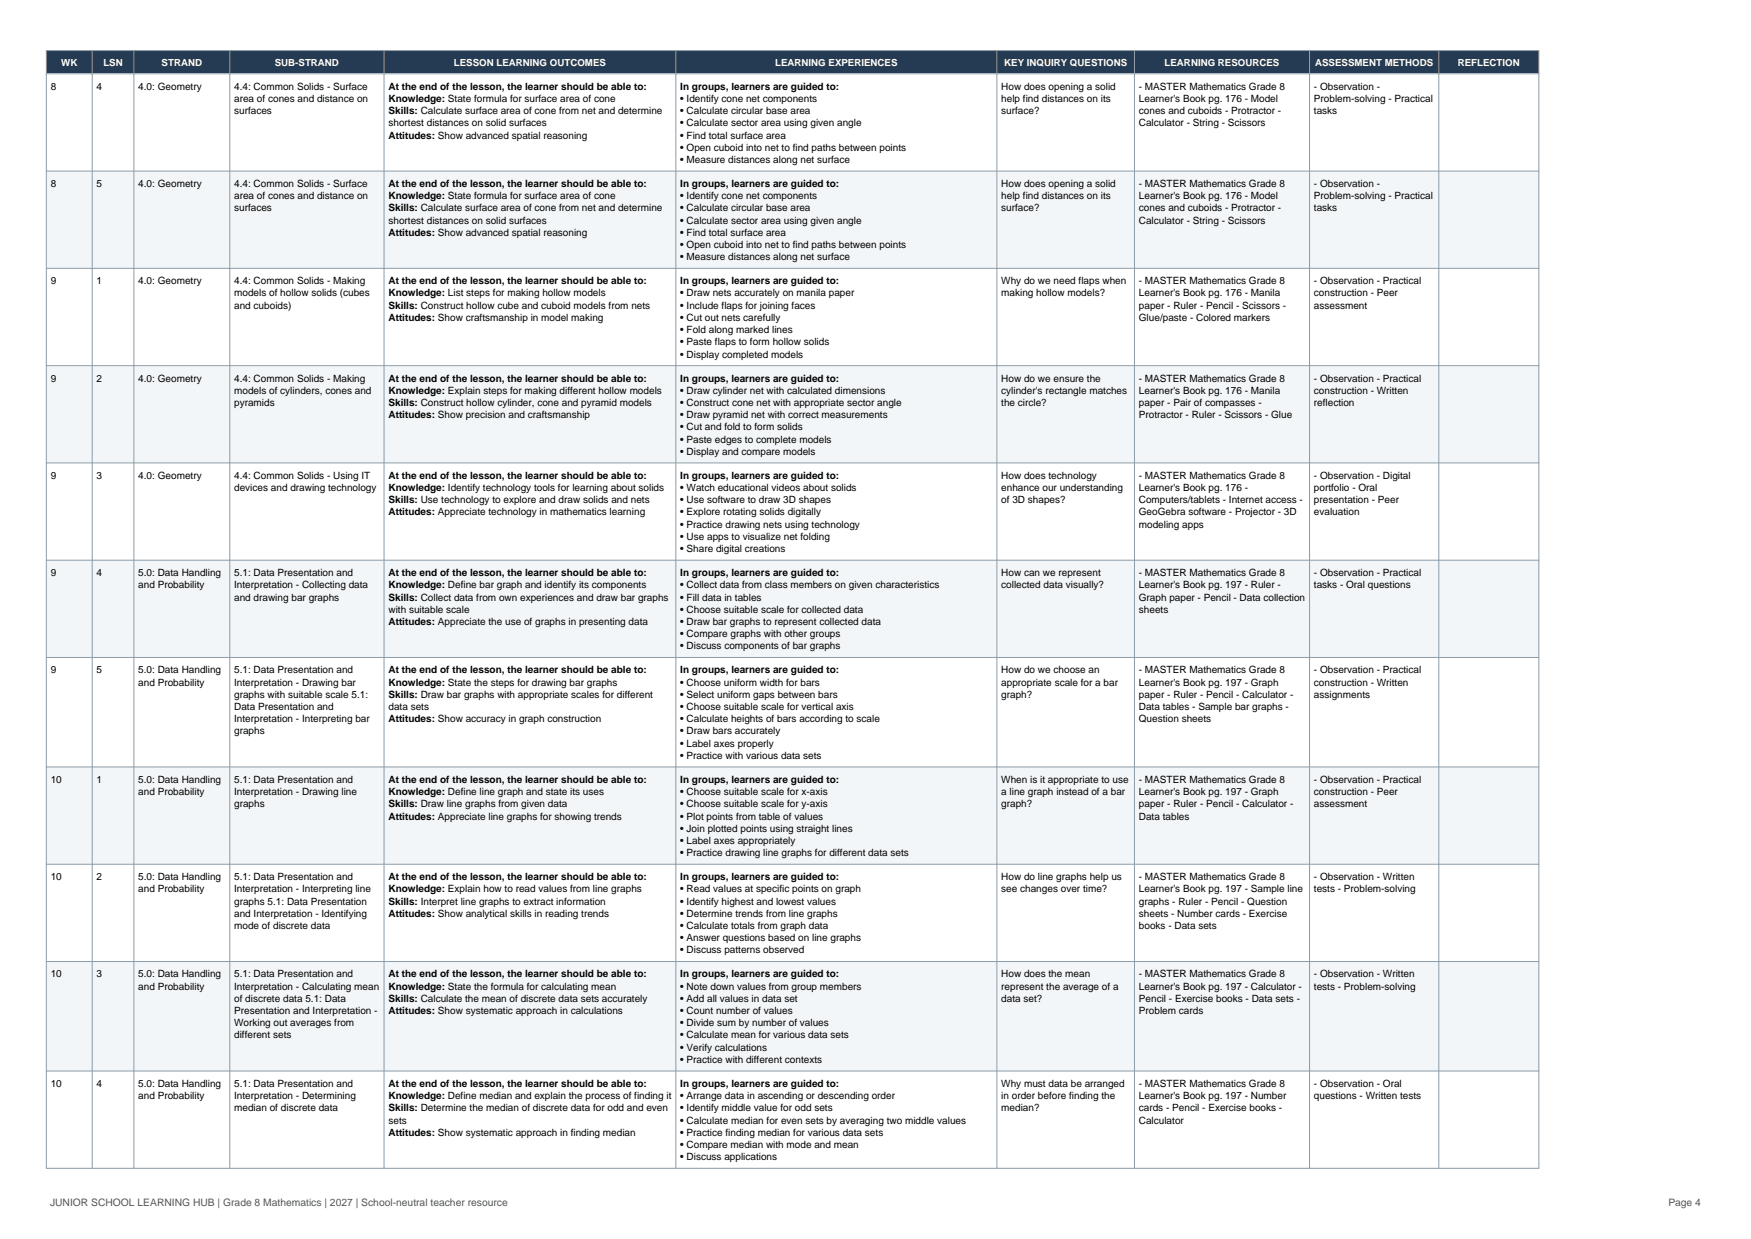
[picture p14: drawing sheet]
<svg xmlns="http://www.w3.org/2000/svg" width="420mm" height="297mm" viewBox="0 0 420 297" stroke-linecap="round" stroke-linejoin="round" font-family="sans-serif">
<defs><g id="words">
<g font-size="2.5" fill="#555">
<text x="12" y="289">JUNIOR SCHOOL LEARNING HUB | Grade 8 Mathematics | 2027 | School-neutral teacher resource</text>
<text x="400.2" y="289">Page 4</text>
</g>
<g font-size="2.4">
<text x="12.2" y="21.5">8</text>
<text x="23.2" y="21.5">4</text>
<text x="33.2" y="21.5">4.0: Geometry</text>
<text x="56.2" y="21.5">4.4: Common Solids - Surface</text>
<text x="93.2" y="21.5">At the end of the lesson, the learner should be able to:</text>
<text x="163.2" y="21.5">In groups, learners are guided to:</text>
<text x="240.2" y="21.5">How does opening a solid</text>
<text x="273.2" y="21.5">- MASTER Mathematics Grade 8</text>
<text x="315.2" y="21.5">- Observation -</text>
<text x="56.2" y="24.4">area of cones and distance on</text>
<text x="56.2" y="27.4">surfaces</text>
<text x="93.2" y="24.4">Knowledge: State formula for surface area of cone</text>
<text x="93.2" y="27.4">Skills: Calculate surface area of cone from net and determine</text>
<text x="163.2" y="24.4">• Identify cone net components</text>
<text x="163.2" y="27.4">• Calculate circular base area</text>
<text x="240.2" y="24.4">help find distances on its</text>
<text x="240.2" y="27.4">surface?</text>
<text x="273.2" y="24.4">Learner's Book pg. 176 - Model</text>
<text x="273.2" y="27.4">cones and cuboids - Protractor -</text>
<text x="315.2" y="24.4">Problem-solving - Practical</text>
<text x="315.2" y="27.4">tasks</text>
<text x="93.2" y="30.3">shortest distances on solid surfaces</text>
<text x="93.2" y="33.2">Attitudes: Show advanced spatial reasoning</text>
<text x="163.2" y="30.3">• Calculate sector area using given angle</text>
<text x="163.2" y="33.2">• Find total surface area</text>
<text x="273.2" y="30.3">Calculator - String - Scissors</text>
<text x="163.2" y="36.1">• Open cuboid into net to find paths between points</text>
<text x="163.2" y="39.1">• Measure distances along net surface</text>
<text x="12.2" y="44.8">8</text>
<text x="23.2" y="44.8">5</text>
<text x="33.2" y="44.8">4.0: Geometry</text>
<text x="56.2" y="44.8">4.4: Common Solids - Surface</text>
<text x="56.2" y="47.7">area of cones and distance on</text>
<text x="93.2" y="44.8">At the end of the lesson, the learner should be able to:</text>
<text x="93.2" y="47.7">Knowledge: State formula for surface area of cone</text>
<text x="163.2" y="44.8">In groups, learners are guided to:</text>
<text x="163.2" y="47.7">• Identify cone net components</text>
<text x="240.2" y="44.8">How does opening a solid</text>
<text x="240.2" y="47.7">help find distances on its</text>
<text x="273.2" y="44.8">- MASTER Mathematics Grade 8</text>
<text x="273.2" y="47.7">Learner's Book pg. 176 - Model</text>
<text x="315.2" y="44.8">- Observation -</text>
<text x="315.2" y="47.7">Problem-solving - Practical</text>
<text x="56.2" y="50.7">surfaces</text>
<text x="93.2" y="50.7">Skills: Calculate surface area of cone from net and determine</text>
<text x="93.2" y="53.6">shortest distances on solid surfaces</text>
<text x="163.2" y="50.7">• Calculate circular base area</text>
<text x="163.2" y="53.6">• Calculate sector area using given angle</text>
<text x="240.2" y="50.7">surface?</text>
<text x="273.2" y="50.7">cones and cuboids - Protractor -</text>
<text x="273.2" y="53.6">Calculator - String - Scissors</text>
<text x="315.2" y="50.7">tasks</text>
<text x="93.2" y="56.5">Attitudes: Show advanced spatial reasoning</text>
<text x="163.2" y="56.5">• Find total surface area</text>
<text x="163.2" y="59.5">• Open cuboid into net to find paths between points</text>
<text x="163.2" y="62.4">• Measure distances along net surface</text>
<text x="12.2" y="68.1">9</text>
<text x="23.2" y="68.1">1</text>
<text x="33.2" y="68.1">4.0: Geometry</text>
<text x="56.2" y="68.1">4.4: Common Solids - Making</text>
<text x="56.2" y="71.1">models of hollow solids (cubes</text>
<text x="93.2" y="68.1">At the end of the lesson, the learner should be able to:</text>
<text x="93.2" y="71.1">Knowledge: List steps for making hollow models</text>
<text x="163.2" y="68.1">In groups, learners are guided to:</text>
<text x="163.2" y="71.1">• Draw nets accurately on manila paper</text>
<text x="240.2" y="68.1">Why do we need flaps when</text>
<text x="240.2" y="71.1">making hollow models?</text>
<text x="273.2" y="68.1">- MASTER Mathematics Grade 8</text>
<text x="273.2" y="71.1">Learner's Book pg. 176 - Manila</text>
<text x="315.2" y="68.1">- Observation - Practical</text>
<text x="315.2" y="71.1">construction - Peer</text>
<text x="56.2" y="74">and cuboids)</text>
<text x="93.2" y="74">Skills: Construct hollow cube and cuboid models from nets</text>
<text x="93.2" y="76.9">Attitudes: Show craftsmanship in model making</text>
<text x="163.2" y="74">• Include flaps for joining faces</text>
<text x="163.2" y="76.9">• Cut out nets carefully</text>
<text x="273.2" y="74">paper - Ruler - Pencil - Scissors -</text>
<text x="273.2" y="76.9">Glue/paste - Colored markers</text>
<text x="315.2" y="74">assessment</text>
<text x="163.2" y="79.8">• Fold along marked lines</text>
<text x="163.2" y="82.8">• Paste flaps to form hollow solids</text>
<text x="163.2" y="85.7">• Display completed models</text>
<text x="12.2" y="91.5">9</text>
<text x="23.2" y="91.5">2</text>
<text x="33.2" y="91.5">4.0: Geometry</text>
<text x="56.2" y="91.5">4.4: Common Solids - Making</text>
<text x="56.2" y="94.4">models of cylinders, cones and</text>
<text x="93.2" y="91.5">At the end of the lesson, the learner should be able to:</text>
<text x="93.2" y="94.4">Knowledge: Explain steps for making different hollow models</text>
<text x="163.2" y="91.5">In groups, learners are guided to:</text>
<text x="163.2" y="94.4">• Draw cylinder net with calculated dimensions</text>
<text x="240.2" y="91.5">How do we ensure the</text>
<text x="240.2" y="94.4">cylinder's rectangle matches</text>
<text x="273.2" y="91.5">- MASTER Mathematics Grade 8</text>
<text x="273.2" y="94.4">Learner's Book pg. 176 - Manila</text>
<text x="315.2" y="91.5">- Observation - Practical</text>
<text x="315.2" y="94.4">construction - Written</text>
<text x="56.2" y="97.3">pyramids</text>
<text x="93.2" y="97.3">Skills: Construct hollow cylinder, cone and pyramid models</text>
<text x="93.2" y="100.2">Attitudes: Show precision and craftsmanship</text>
<text x="163.2" y="97.3">• Construct cone net with appropriate sector angle</text>
<text x="163.2" y="100.2">• Draw pyramid net with correct measurements</text>
<text x="240.2" y="97.3">the circle?</text>
<text x="273.2" y="97.3">paper - Pair of compasses -</text>
<text x="273.2" y="100.2">Protractor - Ruler - Scissors - Glue</text>
<text x="315.2" y="97.3">reflection</text>
<text x="163.2" y="103.2">• Cut and fold to form solids</text>
<text x="163.2" y="106.1">• Paste edges to complete models</text>
<text x="163.2" y="109">• Display and compare models</text>
<text x="12.2" y="114.8">9</text>
<text x="23.2" y="114.8">3</text>
<text x="33.2" y="114.8">4.0: Geometry</text>
<text x="56.2" y="114.8">4.4: Common Solids - Using IT</text>
<text x="56.2" y="117.7">devices and drawing technology</text>
<text x="93.2" y="114.8">At the end of the lesson, the learner should be able to:</text>
<text x="93.2" y="117.7">Knowledge: Identify technology tools for learning about solids</text>
<text x="163.2" y="114.8">In groups, learners are guided to:</text>
<text x="163.2" y="117.7">• Watch educational videos about solids</text>
<text x="240.2" y="114.8">How does technology</text>
<text x="240.2" y="117.7">enhance our understanding</text>
<text x="273.2" y="114.8">- MASTER Mathematics Grade 8</text>
<text x="273.2" y="117.7">Learner's Book pg. 176 -</text>
<text x="315.2" y="114.8">- Observation - Digital</text>
<text x="315.2" y="117.7">portfolio - Oral</text>
<text x="93.2" y="120.6">Skills: Use technology to explore and draw solids and nets</text>
<text x="93.2" y="123.6">Attitudes: Appreciate technology in mathematics learning</text>
<text x="163.2" y="120.6">• Use software to draw 3D shapes</text>
<text x="163.2" y="123.6">• Explore rotating solids digitally</text>
<text x="240.2" y="120.6">of 3D shapes?</text>
<text x="273.2" y="120.6">Computers/tablets - Internet access -</text>
<text x="273.2" y="123.6">GeoGebra software - Projector - 3D</text>
<text x="315.2" y="120.6">presentation - Peer</text>
<text x="315.2" y="123.6">evaluation</text>
<text x="163.2" y="126.5">• Practice drawing nets using technology</text>
<text x="163.2" y="129.4">• Use apps to visualize net folding</text>
<text x="273.2" y="126.5">modeling apps</text>
<text x="163.2" y="132.3">• Share digital creations</text>
<text x="12.2" y="138.1">9</text>
<text x="23.2" y="138.1">4</text>
<text x="33.2" y="138.1">5.0: Data Handling</text>
<text x="33.2" y="141">and Probability</text>
<text x="56.2" y="138.1">5.1: Data Presentation and</text>
<text x="56.2" y="141">Interpretation - Collecting data</text>
<text x="56.2" y="143.9">and drawing bar graphs</text>
<text x="93.2" y="138.1">At the end of the lesson, the learner should be able to:</text>
<text x="93.2" y="141">Knowledge: Define bar graph and identify its components</text>
<text x="93.2" y="143.9">Skills: Collect data from own experiences and draw bar graphs</text>
<text x="163.2" y="138.1">In groups, learners are guided to:</text>
<text x="163.2" y="141">• Collect data from class members on given characteristics</text>
<text x="163.2" y="143.9">• Fill data in tables</text>
<text x="240.2" y="138.1">How can we represent</text>
<text x="240.2" y="141">collected data visually?</text>
<text x="273.2" y="138.1">- MASTER Mathematics Grade 8</text>
<text x="273.2" y="141">Learner's Book pg. 197 - Ruler -</text>
<text x="273.2" y="143.9">Graph paper - Pencil - Data collection</text>
<text x="315.2" y="138.1">- Observation - Practical</text>
<text x="315.2" y="141">tasks - Oral questions</text>
<text x="93.2" y="146.9">with suitable scale</text>
<text x="93.2" y="149.8">Attitudes: Appreciate the use of graphs in presenting data</text>
<text x="163.2" y="146.9">• Choose suitable scale for collected data</text>
<text x="163.2" y="149.8">• Draw bar graphs to represent collected data</text>
<text x="273.2" y="146.9">sheets</text>
<text x="163.2" y="152.7">• Compare graphs with other groups</text>
<text x="163.2" y="155.7">• Discuss components of bar graphs</text>
<text x="12.2" y="161.4">9</text>
<text x="23.2" y="161.4">5</text>
<text x="33.2" y="161.4">5.0: Data Handling</text>
<text x="56.2" y="161.4">5.1: Data Presentation and</text>
<text x="93.2" y="161.4">At the end of the lesson, the learner should be able to:</text>
<text x="163.2" y="161.4">In groups, learners are guided to:</text>
<text x="240.2" y="161.4">How do we choose an</text>
<text x="273.2" y="161.4">- MASTER Mathematics Grade 8</text>
<text x="315.2" y="161.4">- Observation - Practical</text>
<text x="33.2" y="164.3">and Probability</text>
<text x="56.2" y="164.3">Interpretation - Drawing bar</text>
<text x="56.2" y="167.3">graphs with suitable scale 5.1:</text>
<text x="93.2" y="164.3">Knowledge: State the steps for drawing bar graphs</text>
<text x="93.2" y="167.3">Skills: Draw bar graphs with appropriate scales for different</text>
<text x="163.2" y="164.3">• Choose uniform width for bars</text>
<text x="163.2" y="167.3">• Select uniform gaps between bars</text>
<text x="240.2" y="164.3">appropriate scale for a bar</text>
<text x="240.2" y="167.3">graph?</text>
<text x="273.2" y="164.3">Learner's Book pg. 197 - Graph</text>
<text x="273.2" y="167.3">paper - Ruler - Pencil - Calculator -</text>
<text x="315.2" y="164.3">construction - Written</text>
<text x="315.2" y="167.3">assignments</text>
<text x="56.2" y="170.2">Data Presentation and</text>
<text x="56.2" y="173.1">Interpretation - Interpreting bar</text>
<text x="93.2" y="170.2">data sets</text>
<text x="93.2" y="173.1">Attitudes: Show accuracy in graph construction</text>
<text x="163.2" y="170.2">• Choose suitable scale for vertical axis</text>
<text x="163.2" y="173.1">• Calculate heights of bars according to scale</text>
<text x="273.2" y="170.2">Data tables - Sample bar graphs -</text>
<text x="273.2" y="173.1">Question sheets</text>
<text x="56.2" y="176.1">graphs</text>
<text x="163.2" y="176.1">• Draw bars accurately</text>
<text x="163.2" y="179">• Label axes properly</text>
<text x="163.2" y="181.9">• Practice with various data sets</text>
<text x="12.2" y="187.7">10</text>
<text x="23.2" y="187.7">1</text>
<text x="33.2" y="187.7">5.0: Data Handling</text>
<text x="33.2" y="190.6">and Probability</text>
<text x="56.2" y="187.7">5.1: Data Presentation and</text>
<text x="56.2" y="190.6">Interpretation - Drawing line</text>
<text x="93.2" y="187.7">At the end of the lesson, the learner should be able to:</text>
<text x="93.2" y="190.6">Knowledge: Define line graph and state its uses</text>
<text x="163.2" y="187.7">In groups, learners are guided to:</text>
<text x="163.2" y="190.6">• Choose suitable scale for x-axis</text>
<text x="240.2" y="187.7">When is it appropriate to use</text>
<text x="240.2" y="190.6">a line graph instead of a bar</text>
<text x="273.2" y="187.7">- MASTER Mathematics Grade 8</text>
<text x="273.2" y="190.6">Learner's Book pg. 197 - Graph</text>
<text x="315.2" y="187.7">- Observation - Practical</text>
<text x="315.2" y="190.6">construction - Peer</text>
<text x="56.2" y="193.5">graphs</text>
<text x="93.2" y="193.5">Skills: Draw line graphs from given data</text>
<text x="93.2" y="196.4">Attitudes: Appreciate line graphs for showing trends</text>
<text x="163.2" y="193.5">• Choose suitable scale for y-axis</text>
<text x="163.2" y="196.4">• Plot points from table of values</text>
<text x="240.2" y="193.5">graph?</text>
<text x="273.2" y="193.5">paper - Ruler - Pencil - Calculator -</text>
<text x="273.2" y="196.4">Data tables</text>
<text x="315.2" y="193.5">assessment</text>
<text x="163.2" y="199.4">• Join plotted points using straight lines</text>
<text x="163.2" y="202.3">• Label axes appropriately</text>
<text x="163.2" y="205.2">• Practice drawing line graphs for different data sets</text>
<text x="12.2" y="211">10</text>
<text x="23.2" y="211">2</text>
<text x="33.2" y="211">5.0: Data Handling</text>
<text x="33.2" y="213.9">and Probability</text>
<text x="56.2" y="211">5.1: Data Presentation and</text>
<text x="56.2" y="213.9">Interpretation - Interpreting line</text>
<text x="93.2" y="211">At the end of the lesson, the learner should be able to:</text>
<text x="93.2" y="213.9">Knowledge: Explain how to read values from line graphs</text>
<text x="163.2" y="211">In groups, learners are guided to:</text>
<text x="163.2" y="213.9">• Read values at specific points on graph</text>
<text x="240.2" y="211">How do line graphs help us</text>
<text x="240.2" y="213.9">see changes over time?</text>
<text x="273.2" y="211">- MASTER Mathematics Grade 8</text>
<text x="273.2" y="213.9">Learner's Book pg. 197 - Sample line</text>
<text x="315.2" y="211">- Observation - Written</text>
<text x="315.2" y="213.9">tests - Problem-solving</text>
<text x="56.2" y="216.8">graphs 5.1: Data Presentation</text>
<text x="56.2" y="219.8">and Interpretation - Identifying</text>
<text x="93.2" y="216.8">Skills: Interpret line graphs to extract information</text>
<text x="93.2" y="219.8">Attitudes: Show analytical skills in reading trends</text>
<text x="163.2" y="216.8">• Identify highest and lowest values</text>
<text x="163.2" y="219.8">• Determine trends from line graphs</text>
<text x="273.2" y="216.8">graphs - Ruler - Pencil - Question</text>
<text x="273.2" y="219.8">sheets - Number cards - Exercise</text>
<text x="56.2" y="222.7">mode of discrete data</text>
<text x="163.2" y="222.7">• Calculate totals from graph data</text>
<text x="163.2" y="225.6">• Answer questions based on line graphs</text>
<text x="273.2" y="222.7">books - Data sets</text>
<text x="163.2" y="228.5">• Discuss patterns observed</text>
<text x="12.2" y="234.3">10</text>
<text x="23.2" y="234.3">3</text>
<text x="33.2" y="234.3">5.0: Data Handling</text>
<text x="33.2" y="237.2">and Probability</text>
<text x="56.2" y="234.3">5.1: Data Presentation and</text>
<text x="56.2" y="237.2">Interpretation - Calculating mean</text>
<text x="93.2" y="234.3">At the end of the lesson, the learner should be able to:</text>
<text x="93.2" y="237.2">Knowledge: State the formula for calculating mean</text>
<text x="163.2" y="234.3">In groups, learners are guided to:</text>
<text x="163.2" y="237.2">• Note down values from group members</text>
<text x="240.2" y="234.3">How does the mean</text>
<text x="240.2" y="237.2">represent the average of a</text>
<text x="273.2" y="234.3">- MASTER Mathematics Grade 8</text>
<text x="273.2" y="237.2">Learner's Book pg. 197 - Calculator -</text>
<text x="315.2" y="234.3">- Observation - Written</text>
<text x="315.2" y="237.2">tests - Problem-solving</text>
<text x="56.2" y="240.2">of discrete data 5.1: Data</text>
<text x="56.2" y="243.1">Presentation and Interpretation -</text>
<text x="93.2" y="240.2">Skills: Calculate the mean of discrete data sets accurately</text>
<text x="93.2" y="243.1">Attitudes: Show systematic approach in calculations</text>
<text x="163.2" y="240.2">• Add all values in data set</text>
<text x="163.2" y="243.1">• Count number of values</text>
<text x="240.2" y="240.2">data set?</text>
<text x="273.2" y="240.2">Pencil - Exercise books - Data sets -</text>
<text x="273.2" y="243.1">Problem cards</text>
<text x="56.2" y="246">Working out averages from</text>
<text x="56.2" y="248.9">different sets</text>
<text x="163.2" y="246">• Divide sum by number of values</text>
<text x="163.2" y="248.9">• Calculate mean for various data sets</text>
<text x="163.2" y="251.9">• Verify calculations</text>
<text x="163.2" y="254.8">• Practice with different contexts</text>
<text x="12.2" y="260.5">10</text>
<text x="23.2" y="260.5">4</text>
<text x="33.2" y="260.5">5.0: Data Handling</text>
<text x="33.2" y="263.5">and Probability</text>
<text x="56.2" y="260.5">5.1: Data Presentation and</text>
<text x="56.2" y="263.5">Interpretation - Determining</text>
<text x="93.2" y="260.5">At the end of the lesson, the learner should be able to:</text>
<text x="93.2" y="263.5">Knowledge: Define median and explain the process of finding it</text>
<text x="163.2" y="260.5">In groups, learners are guided to:</text>
<text x="163.2" y="263.5">• Arrange data in ascending or descending order</text>
<text x="240.2" y="260.5">Why must data be arranged</text>
<text x="240.2" y="263.5">in order before finding the</text>
<text x="273.2" y="260.5">- MASTER Mathematics Grade 8</text>
<text x="273.2" y="263.5">Learner's Book pg. 197 - Number</text>
<text x="315.2" y="260.5">- Observation - Oral</text>
<text x="315.2" y="263.5">questions - Written tests</text>
<text x="56.2" y="266.4">median of discrete data</text>
<text x="93.2" y="266.4">Skills: Determine the median of discrete data for odd and even</text>
<text x="93.2" y="269.3">sets</text>
<text x="163.2" y="266.4">• Identify middle value for odd sets</text>
<text x="163.2" y="269.3">• Calculate median for even sets by averaging two middle values</text>
<text x="240.2" y="266.4">median?</text>
<text x="273.2" y="266.4">cards - Pencil - Exercise books -</text>
<text x="273.2" y="269.3">Calculator</text>
<text x="93.2" y="272.3">Attitudes: Show systematic approach in finding median</text>
<text x="163.2" y="272.3">• Practice finding median for various data sets</text>
<text x="163.2" y="275.2">• Compare median with mode and mean</text>
<text x="163.2" y="278.1">• Discuss applications</text>
</g>
<g font-size="2.3" fill="#fff">
<text x="14.7" y="15.9">WK</text>
<text x="24.8" y="15.9">LSN</text>
<text x="38.8" y="15.9">STRAND</text>
<text x="65.9" y="15.9">SUB-STRAND</text>
<text x="108.9" y="15.9">LESSON LEARNING OUTCOMES</text>
<text x="185.9" y="15.9">LEARNING EXPERIENCES</text>
<text x="240.9" y="15.9">KEY INQUIRY QUESTIONS</text>
<text x="279.3" y="15.9">LEARNING RESOURCES</text>
<text x="315.5" y="15.9">ASSESSMENT METHODS</text>
<text x="349.7" y="15.9">REFLECTION</text>
</g>
</g></defs>
<path d="M11.1 12.1h358v5.6h-358z" fill-rule="evenodd" fill="#243b53"/>
<path d="M11.1 17.7h358v23.3h-358z" fill-rule="evenodd" fill="#fff"/>
<path d="M11.1 41h358v23.3h-358z" fill-rule="evenodd" fill="#f3f6f8"/>
<path d="M11.1 64.3h358v23.3h-358z" fill-rule="evenodd" fill="#fff"/>
<path d="M11.1 87.6h358v23.4h-358z" fill-rule="evenodd" fill="#f3f6f8"/>
<path d="M11.1 111h358v23.3h-358z" fill-rule="evenodd" fill="#fff"/>
<path d="M11.1 134.3h358v23.3h-358z" fill-rule="evenodd" fill="#f3f6f8"/>
<path d="M11.1 157.6h358v26.2h-358z" fill-rule="evenodd" fill="#fff"/>
<path d="M11.1 183.8h358v23.4h-358z" fill-rule="evenodd" fill="#f3f6f8"/>
<path d="M11.1 207.2h358v23.3h-358z" fill-rule="evenodd" fill="#fff"/>
<path d="M11.1 230.5h358v26.2h-358z" fill-rule="evenodd" fill="#f3f6f8"/>
<path d="M11.1 256.7h358v23.4h-358z" fill-rule="evenodd" fill="#fff"/>
<g fill="none" stroke="#8a9ba8" stroke-width=".24">
<path d="M11.1 12.1h358v268h-358zM11.1 17.7h358M22.1 12.1v268M32.1 12.1v268M55.1 12.1v268M92.1 12.1v268M162.1 12.1v268M239.1 12.1v268M272.1 12.1v268M314.1 12.1v268M345.1 12.1v268M11.1 41h358"/>
<path d="M11.1 64.3h358M11.1 87.6h358M11.1 111h358M11.1 134.3h358M11.1 157.6h358M11.1 183.8h358M11.1 207.2h358M11.1 230.5h358M11.1 256.7h358"/>
</g>
<use href="#words"/>
</svg>
